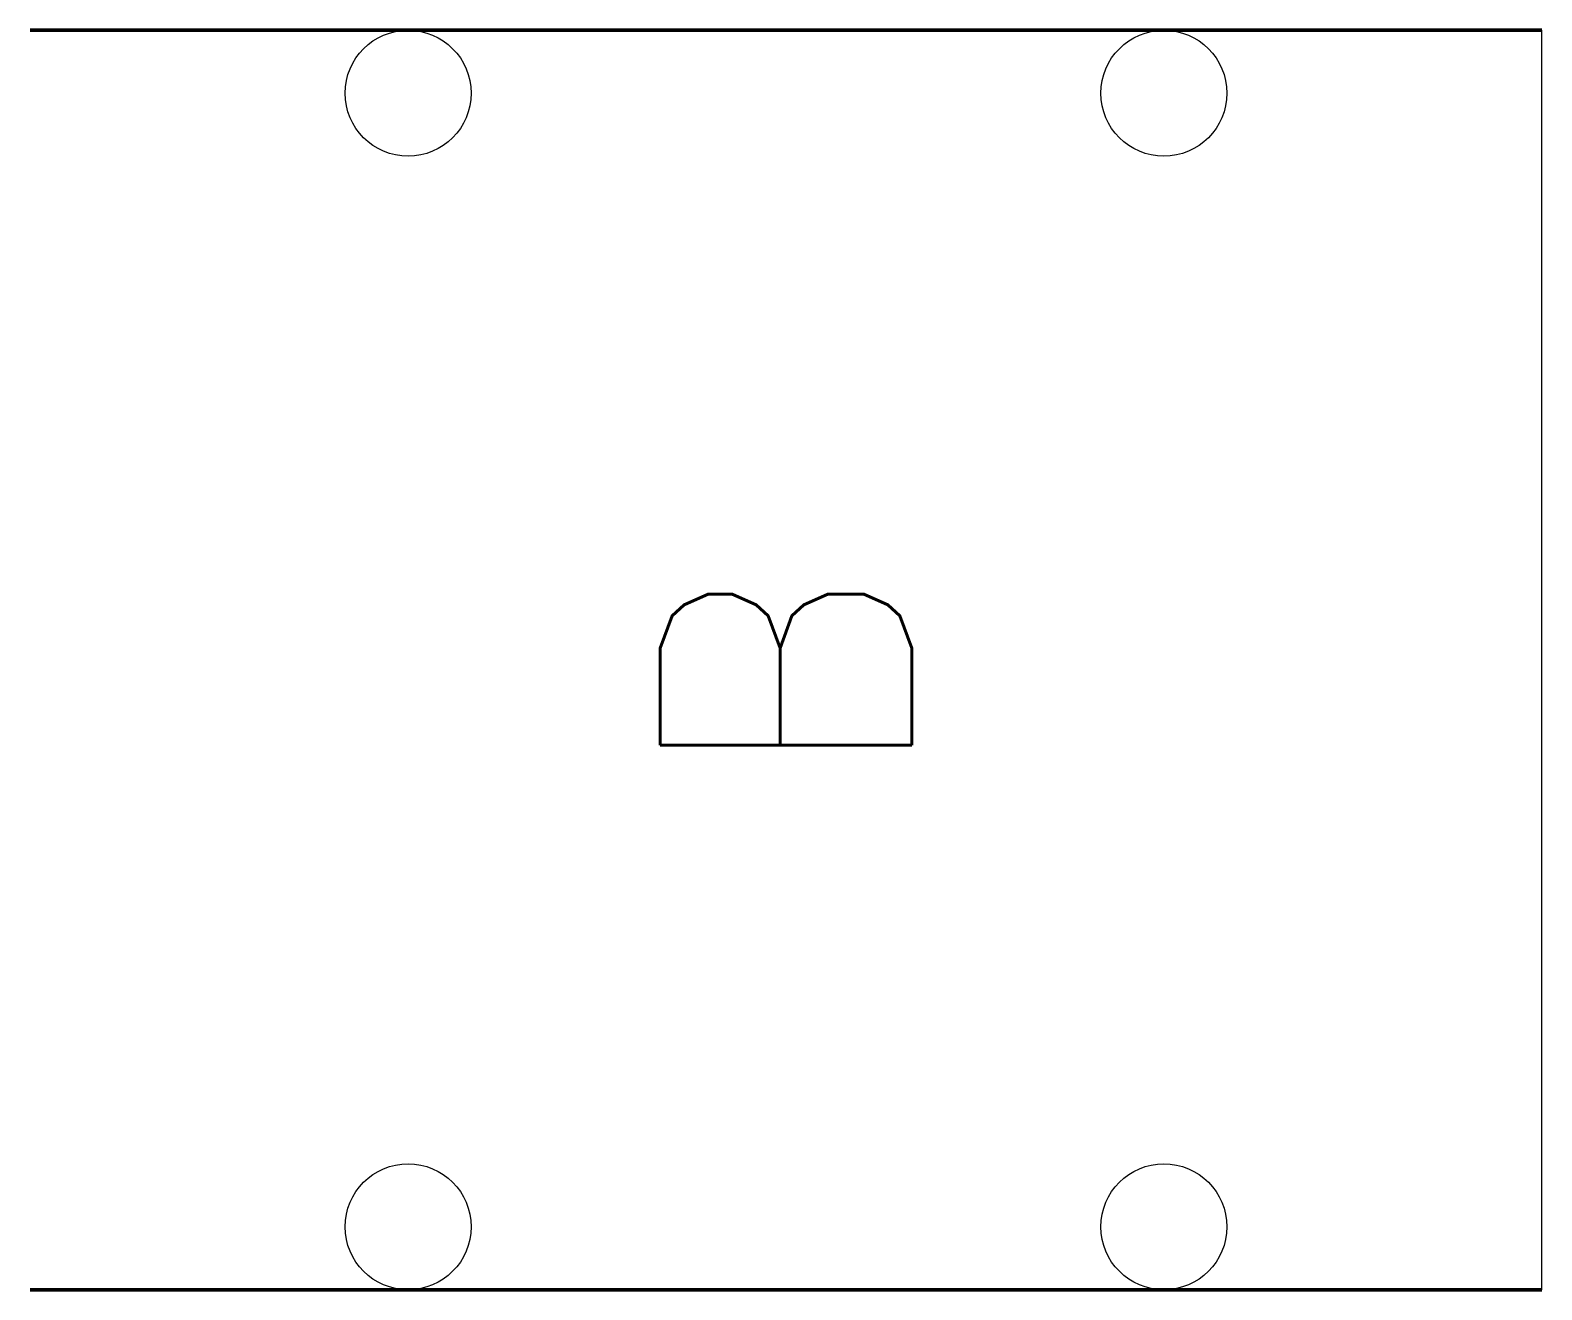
# Model space of a CAD drawing. Header units: millimetres. Extents: x 210 to 222, y 190 to 200.
import ezdxf
from ezdxf.enums import TextEntityAlignment as Align

# ---------------------------------------------------------------- set-up
doc = ezdxf.new("R2010")
doc.units = ezdxf.units.MM
doc.header["$MEASUREMENT"] = 0
doc.layers.get('0').update_dxf_attribs({"linetype": 'CONTINUOUS'})
doc.styles.add('ROMANS', font='romans')

msp = doc.modelspace()

# ---------------------------------------------------------------- linework, layer by layer
at = {"color": 7, "lineweight": 80}
for p, q in [((210, 200), (222, 200)), ((210, 190), (222, 190))]:
    msp.add_line(p, q, dxfattribs=at)
at = {"color": 7}
msp.add_line((222, 190), (222, 200), dxfattribs=at)
for centre in [(213, 199.5), (219, 199.5), (213, 190.5), (219, 190.5)]:
    msp.add_circle(centre, 0.5, dxfattribs=at)

# ---------------------------------------------------------------- texts
at = {"color": 4, "style": 'ROMANS'}
msp.add_attdef('B', text='', height=2, rotation=90, dxfattribs=at).set_placement((216, 194.88), align=Align.MIDDLE_CENTER)

doc.saveas('drawing.dxf')
